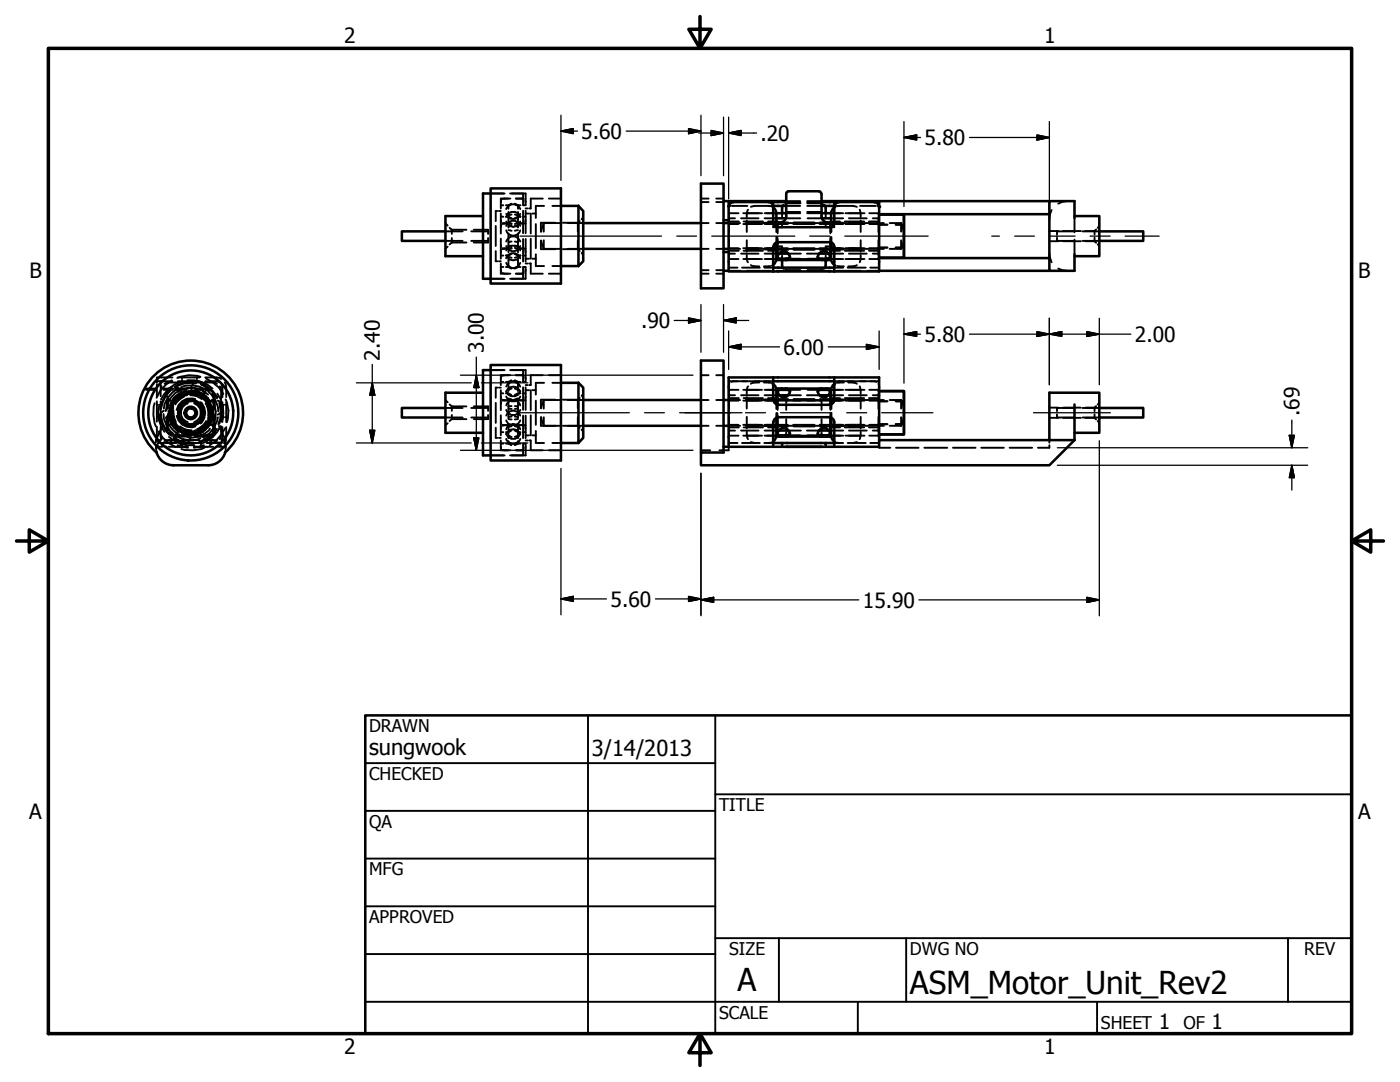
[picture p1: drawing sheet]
<svg xmlns="http://www.w3.org/2000/svg" width="279mm" height="216mm" viewBox="0 0 279 216" stroke-linecap="round" stroke-linejoin="round" font-family="sans-serif">
<defs><g id="words">
<g font-size="6.3">
<text x="147.2" y="197.7">A</text>
<text x="181.6" y="198.2">ASM_Motor_Unit_Rev2</text>
</g>
<g font-size="4.4">
<text x="73.7" y="150.6">sungwook</text>
<text x="118.1" y="150.8">3/14/2013</text>
</g>
<g font-size="4.2">
<text x="68.7" y="8.6">2</text>
<text x="208.4" y="8.6">1</text>
<text x="116" y="27.7">5.60</text>
<text x="151.8" y="28.1">.20</text>
<text x="184.5" y="29">5.80</text>
<text x="5.9" y="55.5">B</text>
<text x="271.1" y="55.5">B</text>
<text x="128" y="65.5">.90</text>
<text x="75.8" y="71.9" transform="rotate(-90 75.8 71.9)">2.40</text>
<text x="96.6" y="70.4" transform="rotate(-90 96.6 70.4)">3.00</text>
<text x="156.3" y="70.7">6.00</text>
<text x="184.5" y="68.2">5.80</text>
<text x="226.5" y="68.2">2.00</text>
<text x="259.3" y="83" transform="rotate(-90 259.3 83)">.69</text>
<text x="121.9" y="121">5.60</text>
<text x="172.2" y="121.2">15.90</text>
<text x="5.8" y="163.4">A</text>
<text x="271" y="163.4">A</text>
<text x="231.3" y="205.4">1</text>
<text x="241.8" y="205.4">1</text>
<text x="68.7" y="210.3">2</text>
<text x="208.4" y="210.3">1</text>
</g>
<g font-size="3.5">
<text x="73.7" y="146">DRAWN</text>
<text x="73.7" y="155.6">CHECKED</text>
<text x="143.5" y="161.8">TITLE</text>
<text x="73.7" y="165.2">QA</text>
<text x="73.7" y="174.7">MFG</text>
<text x="73.7" y="184.2">APPROVED</text>
<text x="145.5" y="190.6">SIZE</text>
<text x="181.6" y="190.6">DWG NO</text>
<text x="260.3" y="190.5">REV</text>
<text x="143.5" y="203.3">SCALE</text>
<text x="219.7" y="205.4">SHEET</text>
<text x="236.2" y="205.4">OF</text>
</g>
</g></defs>
<!-- layer: Hidden (ANSI) -->
<g fill="none" stroke="#000" stroke-width=".38">
<path d="M97.9 38.6h2.8M100.6 39.6l-.3 .1M101.8 38.6h3.1v2.3M101.9 39.6h-2v2M102.9 39.6h1.5M104.2 39.6l.3 .1M104.4 38.6v2.3M108.3 39.6h-2.4v2h-.3M109.5 39.6h2.5M139.9 39.6h1.5M142.9 39.6h1.5M88.9 48.1h3.4"/>
<path d="M88.9 46.2h3.4M88.9 44.6l.4 .4M89.3 49.2l-.4 .4M89.7 45.5l.5 .3M90.2 45.8v.9M90.2 47.5v.9M90.2 48.4l-.5 .4M90.2 48.4h2.9M90.2 45.8h2.9M94 48.1h3.4M94 46.2h3.4M94.6 45.8h2.8v.9"/>
<path d="M97.4 47.5v.9h-2.8M97.9 55.6h2.8M98.9 45.1v4M98.9 50.1v2h.4M99.3 42.1h-.4v2M99.6 52.1h.3M99.6 42.1h.3M99.9 42.6v4M99.9 47.6v4M99.9 52.6v2h2M99.9 48.8l.1 .4M99.9 43.2h.6"/>
<path d="M99.9 51h.6M99.9 41h.6M99.9 53.3h.6M99.9 43.9l.1 .4M99.9 53.8l.1 .4M100 50l-.1 .4M100 45l-.1 .3M100 40l-.1 .4M100.3 49.5l.3 .1M100.3 44.5l.3 .1M100.3 54.5l.3 .1M100.6 44.6l-.3 .1"/>
<path d="M100.6 44.6h1.5M100.6 49.6h1.5M100.6 49.6l-.3 .1M101 43.2h.5l.5 .4M101 41h.5M101 53.3h.5M101 49.1a1.44 1.44 0 0 0 1.4 1.1 1.44 1.44 0 0 0 1.4-1.1M101 48.2a1.45 1.45 0 0 1 1.4-1.1 1.45 1.45 0 0 1 1.4 1.1M101 44.2a1.44 1.44 0 0 0 1.4 1.1 1.44 1.44 0 0 0 1.4-1.1M101 43.3a1.45 1.45 0 0 1 1.4-1.1 1.45 1.45 0 0 1 1.4 1.1M101 42.7a1.47 1.47 0 0 0 1.4 1 1.47 1.47 0 0 0 1.4-1M101 41.7a1.47 1.47 0 0 1 1.4-1 1.47 1.47 0 0 1 1.4 1"/>
<path d="M101 46a1.44 1.44 0 0 0 1.4 1.1 1.44 1.44 0 0 0 1.4-1.1M101 45.1a1.45 1.45 0 0 1 1.4-1.1 1.45 1.45 0 0 1 1.4 1.1M101 50.9a1.47 1.47 0 0 0 1.4 1 1.47 1.47 0 0 0 1.4-1M101 50a1.47 1.47 0 0 1 1.4-1 1.47 1.47 0 0 1 1.4 1M101 52.5a1.44 1.44 0 0 0 1.4 1 1.44 1.44 0 0 0 1.4-1M101 51.6a1.45 1.45 0 0 1 1.4-1.1 1.45 1.45 0 0 1 1.4 1.1M101.5 49l.6 .1M101.5 44.5l.6 .2M101.5 43.3l.5 .3M101.5 45.9l.6 .1M101.5 51.2l.6 .2M101.5 51.8v1.3l.5 .4"/>
<path d="M101.5 41v.7M101.5 42.3v3.1M101.5 46.6v3.8M101.5 53.2v.1M101.5 53.3l.5 .3M102 40.8l-.5 .3M102 50.6l-.5 .3M102 50.7l-.5 .3h-.5M102 40.6l-.5 .4M102.1 48.2l-.6 .1M102.1 42.8l-.6 .2M102.1 45.1l-.6 .1"/>
<path d="M102.1 49.5l-.6 .2M102.7 48.2l.7 .1M102.7 42.8l.7 .2M102.7 40.8l.7 .3M102.7 45.1l.7 .1M102.7 49.5l.7 .2M102.7 50.6l.7 .3M102.7 50.7l.7 .3h.5M102.7 40.6l.7 .4M102.9 54.6h1.5M103 44.6h1.9M103 49.6h1.9"/>
<path d="M103.4 49l-.7 .1M103.4 44.5l-.7 .2M103.4 43.3l-.7 .3M103.4 45.9l-.7 .1M103.4 51.2l-.7 .2M103.4 51.8v1.3l-.7 .4M103.4 41v.7M103.4 42.3v3.1M103.4 46.6v3.8M103.4 53.2v.1M103.4 53.3l-.7 .3M103.4 41h.5"/>
<path d="M103.4 53.3h.5M103.9 43.2h-.5l-.7 .4M104.2 49.6l.3 .1M104.4 53.3v2.3h-2.6M104.4 42v4.5M104.4 47.7v4.5M104.4 43.2h.5M104.4 51h.5M104.4 41h.5M104.4 53.3h.5M104.5 54.5l-.3 .1M104.5 44.5l-.3 .1"/>
<path d="M104.8 50l.1 .4M104.8 40l.1 .4M104.9 43.9l-.1 .4M104.9 42v4.5M104.9 47.7v4.5M104.9 53.3v2.3h-2.8M104.9 51.6h.7M104.9 42.6h.7M104.9 53.8l-.1 .4M104.9 41.6h.4M104.9 52.6h.4M105.6 52.6h.3v2h2.4"/>
<path d="M105.9 42.6v4M105.9 47.6v4M106.2 51.6h.7M106.2 42.6h.7M106.9 44.7v4.8M106.9 50.7v2.4h1.7M107.9 48v1.7h3M108 48l.5 1.7M108.5 44.5l-.5 1.7M108.5 44.5v1.7M108.5 47.9v1.8M108.5 44.5h3.2"/>
<path d="M108.5 49.7h3.2M108.6 41.1h-1.7v2.4M109.5 54.6h2.5M110.2 41.1h1.8M110.2 53.1h1.8M110.9 44.4h-3v1.8M112.3 44.4h3M112.3 49.7h3M113.3 44.5h3.1M113.3 49.7h3.1M115.3 44.4v1.8M115.3 48v1.7"/>
<path d="M115.3 49.7l.4 .4M115.7 44.1l-.4 .3M116.1 50.5l.3 .4M116.4 43.4l-.3 .4M139.9 40.3h1.5M139.9 53.9h1.5M139.9 54.6h1.5M139.9 44.5h1.5M139.9 49.7h1.5M142.9 40.3h1.5M142.9 53.9h1.5M142.9 54.6h1.5"/>
<path d="M142.9 44.5h1.5M142.9 49.7h1.5M145.4 54h2.4M145.4 41.1h.3M145.4 53.4h1.8M145.4 44.5h2.3M145.4 49.7h2.3M145.5 44.5v.2M145.5 49.5v.2M145.5 43.2v.4M145.5 43.7v.2M145.5 44.1v.2"/>
<path d="M145.5 47.9v1.6M145.5 49.8v.4M145.5 50.4v.1M145.5 51.3v.4h1.9M145.5 50h1.9M145.5 44.2h1.9M145.5 49.5h1.9M146 41.1h3.2M146.7 43.6h-1.2M146.7 50.6h-1.2v.4M147.4 44.7h-1.9v1.6M147.4 42.5h-1.9v.4"/>
<path d="M147.9 43.6h3.5M147.9 50.6h3.5M148.1 53.4h3.5M148.3 49.5h3.8M148.3 44.7h3.8M148.3 42.5h3.8M148.3 51.7h3.8M148.4 50h3.9M148.4 44.2h3.9M148.8 44.5h4.7M148.8 49.7h4.7M149 50.9v.7l.3 .7"/>
<path d="M149 44v2.3M149 47.9v2.3M149 54h4.8M149 49.8h2.4M149 44.4h2.4M149.3 41.8l-.3 .8v.7M149.9 52.9l.7 .2h.9M150.6 41.1h3.1M150.6 41.1l-.7 .2M152.5 53.4h1.8M152.6 43.6h2.3M152.6 50.6h2.3"/>
<path d="M152.6 49.5h2.3M152.6 44.7h2.3M152.6 42.5h2.3M152.6 51.7h2.3M152.6 49.8h2.3M152.6 44.4h2.3M153.3 44.2h1.9v2.3M153.4 41.1h.3M153.7 53.1h-1.2M154 41.1h.3M154.1 41.2l.2 .2M154.3 44.4v.3"/>
<path d="M154.3 45v.3h.6M154.3 52.8l-.2 .2M154.6 44.5h4.6M154.6 49.7h4.6M154.9 49.1h-.6v.2M154.9 45.3v1M154.9 47.3v1.1M155 54h4.8M155.1 45.3v1M155.1 47.3v1M155.1 51.2h.1M155.1 51.3v.1"/>
<path d="M155.1 50.6h.2M155.1 51.6h.3M155.1 49.5h2.1M155.1 44.7h2.1M155.1 51.7h2.1M155.2 47.7v2.3h-1.9M155.2 49.8h2.1M155.2 44.4h2.1M155.3 50.8l-.1 .4M155.3 50.6h.1M155.5 49.1h.6v.9M155.8 51.6h.3"/>
<path d="M156.1 42.5v.9M156.1 44.4v.9h-.6M156.1 51v.9M156.1 50.2l-.5 .2M156.2 53.4l.2 .3M156.4 40.8l-.2 .3M156.7 50.2l.5 .2M156.7 53.8l.4 .2h2.7M156.7 51.6h3M156.8 43.6h2.9M156.8 53.9h2.9M156.8 40.6h2.9"/>
<path d="M156.9 40.1h2.8M156.9 40.3h2.8M156.9 41.1h2.8M156.9 42.3h2.8M156.9 42.5h2.8M157.4 50.6h2.4M157.5 50.7l.2 .5M157.7 51.3v.1M158.3 49.5h4.3M158.3 44.7h4.3M158.3 51.7h4.3M158.4 49.8h4.2"/>
<path d="M158.4 44.4h4.2M159.8 40.5h-2.7l-.4 .1M160.3 44.5h4.6M160.3 49.7h4.6M161 54h4.8M161 50.6h2.4M161.1 40.1h2.9M161.1 40.3h2.9M161.1 41.1h2.9M161.1 40.5h2.7l.3 .1M161.1 42.3h2.9M161.1 42.5h2.9"/>
<path d="M161.2 53.9h2.8M161.2 40.6h2.8M161.2 43.6h2.8M161.2 51.6h2.9M163.2 51.3v.1M163.3 50.8l-.1 .4M163.6 49.5h2.1M163.6 44.7h2.1M163.6 51.7h2.1M163.6 49.8h2.1M163.6 44.4h2.1M164.1 50.2l-.4 .2"/>
<path d="M164.1 53.8l-.3 .2h-2.7M164.4 40.8l.3 .3M164.7 53.4l-.3 .3M164.7 50.2l.5 .2M164.7 51.6h.3M164.8 44.4v.9h.6M164.8 42.5v.9M164.8 51v.9M165.4 49.1h-.6v.9M165.4 51.6h.3M165.4 50.6h.1M165.5 50.7l.2 .5"/>
<path d="M165.6 50.6h.1M165.7 51.3v.1M165.7 47.3v2.7h1.9M165.9 43.6h2.4M165.9 50.6h2.4M165.9 49.8h2.4M165.9 44.4h2.4M165.9 49.1h.6v.2M165.9 45.3v1M165.9 47.3v1.1M165.9 49.5h2.4M165.9 44.7h2.4"/>
<path d="M165.9 42.5h2.4M165.9 51.7h2.4M166.1 44.5h4.6M166.1 49.7h4.6M166.5 44.4v.3M166.5 45v.3h-.6M166.5 53.4h1.8M166.5 52.8l.3 .2M166.6 41.1h.3M166.8 41.2l-.3 .2M167 54h4.8M167.1 41.1h3.1l.8 .2"/>
<path d="M167.1 53.1h1.3M167.4 41.1h-.3M167.6 44.2h-1.9v2.3M168.6 50h3.9M168.6 44.2h3.9M168.7 49.5h3.8M168.7 44.7h3.8M168.7 42.5h3.8M168.7 51.7h3.8M169.2 53.4h3.6M169.4 43.6h3.6M169.4 50.6h3.6"/>
<path d="M169.4 49.8h2.4M169.4 44.4h2.4M171 52.9l-.8 .2h-.9M171.6 41.8l.2 1.5M171.6 41.1h3.2M171.8 50.9l-.2 1.4M171.8 44v2.3M171.8 47.9v2.3M171.8 44.5h4.6M171.8 49.7h4.6M173 54h2.5M173.4 50h1.9"/>
<path d="M173.4 44.2h1.9M173.5 44.7h1.8v1.6M173.5 42.5h1.8v.4M173.7 53.4h1.8M174.2 43.6h1.1M174.2 50.6h1.1v.4M175.1 41.1h.3M175.3 49.5v.2M175.3 44.5v.2M175.3 47.9v1.6h-1.8M175.3 43.2v.4M175.3 43.7v.2"/>
<path d="M175.3 44.1v.2M175.3 49.8v.4M175.3 50.4v.1M175.3 51.3v.4h-1.8M175.5 44.8h1.6M175.5 49.4h1.6M177.5 44.5h2.3M177.5 49.7h2.3M178.8 44.8h1.6M178.8 49.4h1.6M179.8 44.5l.5 1.7M179.8 44.5v1.7"/>
<path d="M179.8 47.9v1.8M180.3 48l-.5 1.7M209.4 50.5l.5 1.8M209.4 46.1h1.8M209.4 48.1h1.8M209.9 41.9l-.4 .8-.1 1M210.9 47.4v.7h3.4M211.2 53.6l.8 .3 .9 .1M212.2 46.1h3.5M212.2 48.1h3.5M212.9 40.1l-.9 .2-.8 .3M214.3 46.2h-3.4v.6"/>
<path d="M214.4 43.5v2.9M214.4 47.8v2.9M216 48.1h3.4M216 46.2h3.4M216.6 46.1h1.8M216.6 48.1h1.8M218.4 46.1v.7M218.4 47.4v.7M218.4 48.1l.4 .4M218.8 45.8l-.4 .3M219.1 48.8l.3 .3M219.4 45.1l-.3 .4"/>
<path d="M29.1 77.7l.2 .1M29.3 77.5l-.2 .1M29.5 77.8h1.6M29.5 77.5h1.6M31.3 75.8v.3h.3M31.3 76.7v2.4M31.6 76.1h-.3v.3M31.6 75.3h-.3v.3M31.8 76.1h2.6M31.9 75.3h2.5M32.1 76.1v.3M32.1 76.7v2.4"/>
<path d="M32.3 77.1l-.2 .8M32.6 77.5h1.9M32.6 77.8h1.9M33.3 79.9v1.9M33.4 79.9h.4M33.5 79.9v1.6M33.7 77.5l-.9 1-.7 1.2M33.7 77.5l.1 .1M33.9 77.9l-.9 1-.7 1.3-.3 1.5M33.9 77.7l.1 .1M34.1 77.9l-1 1.1-.7 1.3-.3 1.3M34.2 79.9h.3"/>
<path d="M34.3 75.9l-1.2 .9-1.2 1.2-.7 1.4M34.3 77.2a1.49 1.49 0 0 0-1.1 1.4 1.49 1.49 0 0 0 1.1 1.5M34.5 79.8v1.7M34.6 79.8l-.1 .1M34.8 79.4l-.3 .4M34.9 79.3l-.2 .3M34.9 77.8h.5M34.9 77.5h2.8M35.1 77.8a5 5 0 0 0-2.4 3.7M35.2 77.3a1.4 1.4 0 0 1 1.1 1.3 1.4 1.4 0 0 1-1.1 1.4M35.3 78.9l-.2 .2M35.4 76.3h-1.8l-.8 .3"/>
<path d="M35.4 77.5v.1M35.4 77.7v.1M35.5 76.1h4.4M35.5 75.3h4.4M35.5 79.5l.1 .1M35.6 77.8h1.7M35.7 78.5v.4h1.6h-1.9l-.3 .2M35.7 77.8v.4M35.7 79.7l.1 .1M35.8 78a4.9 4.9 0 0 0-2.7 4M35.8 79.8l-.8 .9M36.1 76.2l-1.2 .5-1.2 .8"/>
<path d="M36.1 77.3a5.1 5.1 0 0 1 4.5 .2M36.3 76.3h3.6M36.3 75.3v.3M36.3 75.8v.3M36.4 78.4a4.2 4.2 0 0 0-2.6 3.3M36.8 79.1l-1 .7M36.9 77.5a4.8 4.8 0 0 1 4.6 1.2M37.1 78a4.2 4.2 0 0 0-3.2 2.9M37.4 75.9h1.4l1.3 .3M37.5 78.1a4.1 4.1 0 0 1 3.8 1.5M37.6 79.9a2.43 2.43 0 0 0-1.9 3.2M37.8 78a4.4 4.4 0 0 0-3.4 2.3"/>
<path d="M38 78.9l1.2 .1M38.2 77.9a4.3 4.3 0 0 1 3.7 2.2M38.7 79.9a2.52 2.52 0 0 1 1.8 3.3M38.9 78.7a3.8 3.8 0 0 0-4 1.8M38.9 77.5h2.2M38.9 79.8a2.53 2.53 0 0 0-3.5 2M38.9 78.2a3.9 3.9 0 0 1 3.2 2.6M38.9 78.9h1.9l.3 .2M38.9 77.8h1.8M39 79.6a2.84 2.84 0 0 0-3.8 2.2M39 76.3a5.3 5.3 0 0 0-4.2 .9M39.1 76.5a5.3 5.3 0 0 0-4.1 .8"/>
<path d="M39.2 79l1.1 .6M39.2 76.2a1.45 1.45 0 0 0-1.1 1.4 1.45 1.45 0 0 0 1.1 1.4M39.2 78.9v.1M39.3 75.3v.3M39.3 75.8v.3M39.3 78.7l-.1 .1M39.7 78.8a3.9 3.9 0 0 0-4.5 1M40 79.1a3.8 3.8 0 0 1 1.8 4.1M40 75.2a6.3 6.3 0 0 0-4.6 .2M40 76.4v.1M40.1 76.6l1.2 .5 1.2 .9 .9 1.3M40.1 76.2l.4 .2 .5 .5 .1 .7"/>
<path d="M40.1 76.8a5.5 5.5 0 0 1 3.2 2.7M40.1 76.2l1.2 .5 1.1 .8M40.1 76.2v.1M40.5 77.8v.4M40.5 78.5v.4M40.7 79.5a3.8 3.8 0 0 1 1 4.4M40.8 76.3h1.7l.8 .3M40.8 78.9l.3 .2M41 75.3h2.2l.7 .1 .2 .2M41 76.1h2.2l.6 .1M41 77.8h.1M41.1 75.5l1.3 .8 1.3 1 .9 1.3"/>
<path d="M41.1 77.5l.9 .3M41.1 77.6l-.1 .7-.5 .5-.4 .2M41.1 77.8l.7 .2M41.1 77.5v.1M41.1 77.7v.1M41.3 79.4l.3 .3v1.8v-1.6h.4M41.3 79.3l.2 .3M41.5 78.1a5.3 5.3 0 0 1 2.1 4M42.3 79.8a4.8 4.8 0 0 1 .2 4.7M42.3 79.9h.4v1.6M42.4 78.5l.2 .7M42.5 79.9a1.49 1.49 0 0 0-1 1.4 1.49 1.49 0 0 0 1 1.4"/>
<path d="M42.6 78.4l.3 .8M42.6 79.2v2.5M42.6 79.2h.1M42.7 79.2h.2M42.9 79.2v2.5M43.4 78.5l.7 1.2 .3 1.3M43.4 79.9a1.44 1.44 0 0 1 1.1 1.4 1.44 1.44 0 0 1-1.1 1.4M43.9 77.1l.2 .8v1.8M44.3 76.7l.1 2.5M44.8 76.3l.2 .2 .1 .8v1.9M45 79.7a6.1 6.1 0 0 1 .3 4.6M88.9 79.9l.4 .4"/>
<path d="M97.9 73.9h2.8M99.3 77.3h-.4v2.1M99.6 77.3h.3M99.9 77.9v4M99.9 78.5h.6M99.9 76.2h.6M99.9 79.1l.1 .4M100 75.2l-.1 .4M100.3 79.8l.3 .1M100.6 79.9h-.3M100.6 74.9l-.3 .1M100.6 79.9h1.5"/>
<path d="M101 78.5h.5l.5 .3M101 76.2h.5M101 77.2a1.44 1.44 0 0 1 1.4-1.1 1.44 1.44 0 0 1 1.4 1.1M101 78a1.45 1.45 0 0 0 1.4 1.1 1.45 1.45 0 0 0 1.4-1.1M101 78.2a1.47 1.47 0 0 1 1.4-1 1.47 1.47 0 0 1 1.4 1M101 79.1a1.47 1.47 0 0 0 1.4 1 1.47 1.47 0 0 0 1.4-1M101.5 78.7l.5 .3M101.5 79.5l.6 .2M101.5 76.2v.1M101.5 76.4v1.6M101.5 79.6v3.8M101.8 73.9h3.1v2.2"/>
<path d="M101.9 74.9h-2v1.9M102 76.2l-.5 .3M102 75.9l-.5 .3M102.1 77.5l-.6 .3M102.7 76.2l.7 .3M102.7 77.5l.7 .3M102.7 75.9l.7 .3M102.9 74.9h1.5M103 79.9h1.9M103.4 78.7l-.7 .3M103.4 79.5l-.7 .2M103.4 76.2v.1"/>
<path d="M103.4 76.4v1.6M103.4 79.6v3.8M103.4 76.2h.5M103.9 78.5h-.5l-.7 .3M104.2 74.9l.3 .1M104.4 73.9v2.2M104.4 77.3v4.5M104.4 78.5h.5M104.4 76.2h.5M104.5 79.8l-.3 .1M104.8 75.2l.1 .4M104.9 79.1l-.1 .4"/>
<path d="M104.9 77.9h.7M104.9 77.3v4.5M104.9 76.8h.4M105.9 77.9v4M106.2 77.9h.7M106.9 79.9v4.9M108.3 74.9h-2.4v1.9h-.3M108.5 79.8l-.5 1.7M108.5 79.8v1.7M108.5 79.8h3.2M108.6 76.4h-1.7v2.3M109.5 74.9h2.5"/>
<path d="M110.2 76.4h1.8M110.9 79.8h-3v1.7M112.3 79.8h3M113.3 79.8h3.1M115.3 79.8v1.7M115.7 79.4l-.4 .4M116.4 78.6l-.3 .4M139.9 74.9h1.5M139.9 79.8h1.5M142.9 74.9h1.5M142.9 79.8h1.5M145.4 76.1h8.9"/>
<path d="M145.4 79.8h2.3M145.5 79.8v.1M145.5 78.5v.4h1.2M145.5 78.9v.2M145.5 79.3v.3M145.5 79.4h1.9M145.5 76.5l-.1 .5M146.4 76.1l-.5 .1M147.4 79.9h-1.9v1.6M147.4 77.8h-1.9v.4M147.9 78.9h3.5M148.3 77.8h3.8"/>
<path d="M148.3 79.9h3.8M148.4 79.4h3.9M148.8 79.8h4.7M149 79.2v2.3M149 79.7h2.4M149.3 77.1l-.3 .8v.6M151.5 76.3h-.9l-.7 .3M152.5 76.3l1.2 .1M152.6 78.9h2.3M152.6 77.8h2.3M152.6 79.9h2.3M152.6 79.7h2.3"/>
<path d="M153.3 79.4h1.9v2.4M153.4 76.1l.5 .1M154.1 76.5l.2 .1M154.2 76.5l.1 .5M154.6 79.8h4.6M155.1 78.9h.2M155.1 78v.1M155.1 78.2h.1M155.1 77.8h.3M155.1 79.9h10.6M155.2 78.2l.1 .4M155.2 79.6h2.1"/>
<path d="M155.4 78.9h.1M155.6 79l.5 .2M155.8 77.8h.3M156.7 77.8h3M156.9 77.5v.1M156.9 77.7v.1M156.9 79.9v1.9M157.2 79l-.5 .2M157.3 78.9h2.5M157.7 78l-.2 .6M157.7 78.2h.1M158.4 79.6h4.2"/>
<path d="M160.3 79.8h4.6M161 78.9h2.5M161.2 77.8h2.9M163.2 78.2l.1 .4M163.2 78v.1M163.6 79.6h2.1M163.7 79l.4 .2M164 77.5v.1M164 77.7v.1M164 79.9v1.9M164.7 77.8h.3M165.2 79l-.5 .2"/>
<path d="M165.4 78.9h.1M165.4 77.8h.3M165.6 78.9h.1M165.7 78l-.2 .6M165.7 78.2h.1M165.9 78.9h2.4M165.9 79.7h2.4M165.9 77.8h2.4M165.9 79.9h2.4M166.1 79.8h4.6M166.5 76.1h9M166.6 76.5l-.1 .5"/>
<path d="M166.8 76.5l-.3 .1M167.4 76.1l-.4 .1M167.6 79.4h-1.9v2.4M168.4 76.3l-1.3 .1M168.6 79.4h3.9M168.7 77.8h3.8M168.7 79.9h3.8M169.3 76.3h.9l.8 .3M169.4 78.9h3.6M169.4 79.7h2.4M171.6 77.1l.2 1.4M171.8 79.2v2.3"/>
<path d="M171.8 79.8h4.6M173.4 79.4h1.9M173.5 79.9h1.8v1.6M173.5 77.8h1.8v.4M174.5 76.1l.4 .1M175.3 76.5l.2 .5M175.3 79.8v.1M175.3 78.5v.4h-1.1M175.3 78.9v.2M175.3 79.3v.3M177.5 79.8h2.3M179.8 79.8l.5 1.7"/>
<path d="M179.8 79.8v1.7M30.9 80.5a7.2 7.2 0 0 0 .2 4.6M31.1 87.8v.5M31.1 88.7v.5M31.1 89.3l.1 .4M31.1 89.2h1.3M31.2 90l.1 .3M31.3 85.2v2l.1 .7 .2 .2M31.3 80.1v4M31.3 83.2h.3M31.3 80.8h.3M31.5 88.9l.1 .3"/>
<path d="M31.6 86.1l.9 1.3 1.3 1.1 1.3 .7M31.7 83.7h.1M31.7 81a6 6 0 0 0 1.1 5.2M31.8 88.4h-.3v.2M31.8 83.2h.3M31.8 80.8h.3M32 82.8a5.9 5.9 0 0 0 1.8 3.9M32.1 86.9l.2 .7M32.1 80.1v4M32.1 85.2l.1 2.6M32.1 83.6l-.2 .1M32.1 82.7a5 5 0 0 0 1.7 3.8"/>
<path d="M32.2 88.4h.6M32.3 88.8l.2 .2 .8 .2M32.4 85l-1.3 2.8h.9M32.6 82.6a5.3 5.3 0 0 0 2.1 4M32.7 82a1.52 1.52 0 0 0-1 1.4 1.52 1.52 0 0 0 1 1.4M32.7 88.3l.6 .1M32.8 88.2l.8 .2M32.8 87.8h2.6M33 88.4h2.2M33.1 83.2a5 5 0 0 0 3.2 3.8M33.3 83.6v2.4M33.5 84.8h.3"/>
<path d="M33.5 85.2l.1 .7M33.5 83.2v1.8M33.7 86.5l.7 .5M33.7 82a4.2 4.2 0 0 0 1.7 3.9M33.7 82a1.43 1.43 0 0 1 1 1.4 1.43 1.43 0 0 1-1 1.4M33.7 89.2h3.8M33.7 87.2a6.2 6.2 0 0 0 5.1 1.6M33.7 87.8l.8 .6M33.8 82.7a3.8 3.8 0 0 0 2.3 3.5M33.8 86.2l.6 .5M33.9 81.2a4.4 4.4 0 0 0 1 4.1M34.2 84.8h.3v-1.6v1.7"/>
<path d="M34.4 81.5a3.8 3.8 0 0 0 1.8 4.1M34.4 83.1l-.1 .1M34.5 80.7l-1.4 2.8M34.5 80.8a3.8 3.8 0 0 0 1 4.4M34.5 84.8l.1 .2M34.5 85l.3 .3M34.5 83.1h.2M34.6 87.2l1.2 .7 1.3 .4h1.6M34.6 81.9l.1 1.2M34.7 87.4a5.5 5.5 0 0 0 4.1 1.1M34.7 83.1l.4 1.1M34.7 86.8l.4 .1"/>
<path d="M34.7 87.1h.4M34.7 85.1l.2 .3M35.1 85.6l.2 .2M35.1 85.7l.4 .2M35.2 83a2.82 2.82 0 0 0 3.8 2.1M35.2 86.9h2.5M35.2 87.1h2.5M35.4 86.9h.1M35.4 87.1h.1M35.4 88.8l2.1 .5M35.4 82.9a2.65 2.65 0 0 0 3.5 2.1M35.5 85.9h.1"/>
<path d="M35.6 85.9h1.7M35.6 87.2a4.7 4.7 0 0 0 4.4 .2M35.7 86.6v.3h1.6M35.7 85.9v.3M35.8 81.3a2.51 2.51 0 0 0 1.5 3.5M35.8 86a4 4 0 0 0 4.1 .2M35.9 85.1l1.1 .6M35.9 83.2a2.3 2.3 0 0 0 3.3 1.2M36.1 85.7a1.45 1.45 0 0 0-1.1 1.4 1.45 1.45 0 0 0 1.1 1.4M36.1 88.5v.1M36.2 84a2.41 2.41 0 0 0 3.7 .1M36.2 88.2l-.1 .1"/>
<path d="M36.3 83.8a2.32 2.32 0 0 0 3.4 .2M36.3 88.4h3.9M36.3 87.8h3.5M36.3 88.4v.2M36.3 88.9v.3M36.4 80.5a2.46 2.46 0 0 1 3.8 .3M37 85.7a1.44 1.44 0 0 1 1 1.4 1.44 1.44 0 0 1-1 1.4M37 85.9l-.1 .1M37 85.7l1.2 .2M37 85.7v.2M37.5 80.5a1.92 1.92 0 0 0-1.4 1.9 1.92 1.92 0 0 0 1.4 1.8M37.8 80.1a2.33 2.33 0 0 0-1.9 2.8"/>
<path d="M38.4 80.1a2.29 2.29 0 0 0-2.6 2.2M38.7 80.5a2.03 2.03 0 0 1 1.4 1.9 2.03 2.03 0 0 1-1.4 1.9M38.7 80.2a2.25 2.25 0 0 1 1.5 3M38.7 89.2h3.8M38.9 86.9h2.2M38.9 87.1h2.2M38.9 81.8l-.5-.4h-.6l-.5 .4-.2 .6 .2 .5 .5 .4h.6l.5-.4M39.3 80.5a2.26 2.26 0 0 1 .6 3.3M39.9 80.3a2.64 2.64 0 0 1 0 4.1M40 80.3a2.85 2.85 0 0 1 0 4.2M40.1 88.4v.2M40.1 88.9v.3"/>
<path d="M40.4 85l-1 .6M40.4 85l.1 .1M40.5 86.6v.3h-1.6M40.6 85.2h.1M40.6 85.9h-1.7h1.6v.3M40.6 81.9a2.57 2.57 0 0 1-2.2 3.1M40.6 86a4.5 4.5 0 0 1-4.3 .5M40.7 88.8l-2 .5M40.7 87.8h2.6M40.7 85.9h-.1M40.8 89.3a7 7 0 0 1-4.6 .3M41 85a3.9 3.9 0 0 1-4.5 .9"/>
<path d="M41 84.7a1.47 1.47 0 0 0-1 1.4 1.47 1.47 0 0 0 1 1.4M41 80.5l.5 1.2M41.1 85.4a3.9 3.9 0 0 1-4 1.2M41.1 85.7l-.4 .2M41.1 84l-.7 1M41.1 85.6l-.3 .2M41.1 86.9h.1M41.1 87.1h.1M41.2 88.4h2.2M41.3 84.3a3.8 3.8 0 0 1-4 1.7M41.5 81.7v1.2M41.5 85.1l-.2 .3"/>
<path d="M41.6 84.8h.4M41.6 83.2v1.8l-.3 .3M41.7 81.6l-.2 .1M41.7 80.7l1.4 2.8M41.8 86.7l-.7 .2M41.9 85.5a4.5 4.5 0 0 1-4.4 1.7M41.9 84.7a1.47 1.47 0 0 1 1 1.4 1.47 1.47 0 0 1-1 1.4M41.9 80.5a4 4 0 0 1-.1 4.1M41.9 81.5l-.1 .1M42 86.9l-.9 .2M42.2 86.9l.1 .2M42.4 81.1a4.2 4.2 0 0 1-.9 4.2"/>
<path d="M42.4 81.9a3.9 3.9 0 0 1-1.6 3.8M42.4 87.1v.1M42.5 87.8l-.8 .6M42.6 85.4l-.2 .8M42.6 82.9v2.5M42.6 85.4h.1M42.7 83.2v1.6h-.4M42.7 85.4h.2M42.9 85.4l-.3 .8M42.9 82.9v2.5M43.1 85.6a5.5 5.5 0 0 1-3.3 2.5M43.3 88.2l-.8 .2"/>
<path d="M43.3 85.6a5.7 5.7 0 0 1-3.4 2.6M43.5 83.2a5.3 5.3 0 0 1-2.5 3.7M43.7 88.4h.6M43.7 85l1.3 2.8M43.8 80.5a5.6 5.6 0 0 1-.2 4.1M43.8 89.2h1.2M43.8 88.3l-.6 .1M43.8 80.3a5 5 0 0 1 0 4.3M44 85a6.8 6.8 0 0 1-3.9 3.6M44.1 88.8l-.2 .2-.7 .2M44.1 85.1v1.8l-.2 .7M44.1 81.1h.1"/>
<path d="M44.1 80.6v3.5M44.2 87.8h.8M44.3 81h.1M44.4 83.2h.2M44.4 80.8h.2M44.4 85.2l-.1 2.6M44.4 80.3v3.9M44.4 81l.2 1.4-.2 1.3M44.6 88.4h.4v.2M44.9 83.2h.2M44.9 80.8h.2M45 88.9l-.1 .3"/>
<path d="M45 85.4l-.8 1.3-1.1 1.2-1.3 .9M45 90l-.1 .3M45 87.8v.5M45 88.7v.5M45 89.3v.4M45.1 85.2v2l-.1 .7-.2 .2M45.1 80.3v3.9M88.9 83.3h3.4M88.9 81.4h3.4M89.3 84.5l-.4 .3M89.7 80.7l.5 .4M90.2 81.1v.9"/>
<path d="M90.2 82.8v.8M90.2 83.6l-.5 .4M90.2 83.6h2.9M90.2 81.1h2.9M94 83.3h3.4M94 81.4h3.4M94.6 81.1h2.8v.9M97.4 82.8v.8h-2.8M97.9 90.9h2.8M98.9 80.4v4M98.9 85.3v2.1h.4M99.6 87.4h.3"/>
<path d="M99.9 87.9v2h2M99.9 84.1l.1 .4M99.9 82.9v4M99.9 86.2h.6M99.9 88.5h.6M99.9 89.1l.1 .4M100 85.2l-.1 .4M100 80.3l-.1 .3M100.3 84.8h.3M100.3 89.8l.3 .1M100.6 84.8h1.5M100.6 84.8l-.3 .2"/>
<path d="M101 88.5h.5M101 82.9a1.47 1.47 0 0 1 1.4-1 1.47 1.47 0 0 1 1.4 1M101 83.9a1.47 1.47 0 0 0 1.4 1 1.47 1.47 0 0 0 1.4-1M101 86.7a1.47 1.47 0 0 1 1.4-1 1.47 1.47 0 0 1 1.4 1M101 87.6a1.45 1.45 0 0 0 1.4 1 1.45 1.45 0 0 0 1.4-1M101 85.7a1.44 1.44 0 0 1 1.4-1.1 1.44 1.44 0 0 1 1.4 1.1M101 86.6a1.45 1.45 0 0 0 1.4 1 1.45 1.45 0 0 0 1.4-1M101 80.9a1.44 1.44 0 0 1 1.4-1.1 1.44 1.44 0 0 1 1.4 1.1M101 81.8a1.45 1.45 0 0 0 1.4 1.1 1.45 1.45 0 0 0 1.4-1.1M101.5 83.6l.6 .1M101.5 88.2l.5 .3M101.5 86.9l.6 .3"/>
<path d="M101.5 81.5l.6 .1M101.5 84.6v2.8M101.5 88v.5M101.5 88.5l.5 .3M102 85.7l-.5 .3M102 85.9l-.5 .3h-.5M102.1 83.1l-.6 .1M102.1 85l-.6 .2M102.1 81l-.6 .1M102.7 83.1l.7 .1M102.7 85.7l.7 .3M102.7 85l.7 .2"/>
<path d="M102.7 81l.7 .1M102.7 85.9l.7 .3h.5M102.9 89.9h1.5M103 84.8h1.9M103.4 83.6l-.7 .1M103.4 88.2l-.7 .3M103.4 86.9l-.7 .3M103.4 81.5l-.7 .1M103.4 84.6v2.8M103.4 88v.5M103.4 88.5l-.7 .3M103.4 88.5h.5"/>
<path d="M104.2 84.8l.3 .2M104.4 88.6v2.3h-2.6M104.4 82.9v4.5M104.4 86.2h.5M104.4 88.5h.5M104.5 89.8l-.3 .1M104.8 85.2l.1 .4M104.9 86.9h.7M104.9 88.6v2.3h-2.8M104.9 89.1l-.1 .4M104.9 82.9v4.5M104.9 87.9h.4"/>
<path d="M105.6 87.9h.3v2h2.4M105.9 82.9v4M106.2 86.9h.7M106.9 86v2.4h1.7M107.9 83.2v1.8h3.8M108 83.2l.5 1.8v-1.8M109.5 89.9h2.5M110.2 88.4h1.8M112.3 85h4.1M115.3 83.2v1.8l.4 .3M116.1 85.7l.3 .4M139.9 89.9h1.8"/>
<path d="M139.9 85h1.5M142.9 85h1.5M145.4 89.2v.2M145.4 89.6v.3h-1.8M145.4 88.4h1.8M145.4 85h2.3M145.5 83.2v1.6h1.9M145.5 84.8v.2M145.5 85.1v.3M145.5 85.6v.2M145.5 85.9v.3M145.5 86.6v.3h1.9"/>
<path d="M145.5 85.9h1.2M145.5 85.3h1.9M147.9 85.9h3.5M148.1 88.4h3.5M148.3 86.9h3.8M148.3 84.8h3.8M148.4 85.3h3.9M148.8 85h4.7M149 86.2v.7l.3 .7M149 83.2v2.3M149 85h2.4M149.9 88.2l.7 .2"/>
<path d="M152.5 88.4h1.8M152.6 85.9h2.3M152.6 86.9h2.3M152.6 84.8h2.3M152.6 85h2.3M153.7 88.3l-.3 .1M154.3 88.1l-.2 .2M154.6 85h4.6M154.9 80.7v.9M154.9 82.4v.9M155.1 85.9h.2M155.1 80.8v.8"/>
<path d="M155.1 82.4v.8M155.1 86.4v.1M155.1 86.6h.1M155.1 86.9h.3M155.1 86.9h2.1M155.1 84.8h2.1M155.2 82.9v2.4h-1.9M155.2 85.1h2.1M155.3 86l-.1 .6M155.3 85.9h.1M155.8 86.9h.3M156.1 85.4l-.5 .3"/>
<path d="M156.6 87.1h.1M156.7 85.4l.5 .3M156.7 86.9h3M156.7 86.8l-.1 .1M156.9 83.6v2.2M156.9 86.2v.5M156.9 86.8l-.1 .3M156.9 86.6l-.1 .1M157.4 85.9h2.4M157.5 86l.2 .4M157.7 86.6h.1M158.3 86.9h4.3"/>
<path d="M158.3 84.8h4.3M158.4 85.1h4.2M160.3 85h4.6M161 85.9h2.4M161.2 86.9h2.9M163.2 86.4v.1M163.3 86l-.1 .6M163.6 86.9h2.1M163.6 84.8h2.1M163.6 85.1h2.1M164 83.6v2.2M164 86.2v.5"/>
<path d="M164 86.8v.3M164 86.6v.1M164.1 85.4l-.4 .3M164.1 86.8l.2 .1M164.1 87.1h.2M164.7 85.4l.5 .3M164.7 86.9h.3M165.4 86.9h.3M165.4 85.9h.1M165.5 86l.2 .4M165.6 85.9h.1M165.7 86.6h.1"/>
<path d="M165.7 82.4v2.9h1.9M165.9 85.9h2.4M165.9 85h2.4M165.9 86.9h2.4M165.9 84.8h2.4M165.9 80.7v.9M165.9 82.4v.9M166.1 85h4.6M166.5 88.4h1.8M166.5 88.1l.3 .2M167.1 88.3l.3 .1M168.6 85.3h3.9"/>
<path d="M168.7 86.9h3.8M168.7 84.8h3.8M169.2 88.4h3.6M169.4 85.9h3.6M169.4 85h2.4M171 88.2l-.8 .2M171.8 86.2l-.2 1.4M171.8 83.2v2.3M171.8 85h4.6M173.4 85.3h1.9M173.7 88.4h1.8M175.3 85.9h-1.1"/>
<path d="M175.3 83.2v1.6h-1.8M175.3 84.8v.2M175.3 85.1v.3M175.3 85.6v.2M175.3 85.9v.3M175.3 86.6v.3h-1.8M175.5 89.2h.1M175.5 89.3h2.2M175.5 80.1h1.6M175.5 84.6h1.6M177.5 85h2.3M178.8 80.1h1.6"/>
<path d="M178.8 84.6h1.6M178.8 89.3h4.5M179.8 83.2v1.8M180.3 83.2l-.5 1.8M184.5 89.3h4.5M190.2 89.3h4.5M195.8 89.3h4.5M201.5 89.3h4.5M209.4 87.8v.5M209.4 88.8v.5h-2.3M209.4 81.3h1.8M209.4 83.4h1.8"/>
<path d="M210.9 82.7v.6h3.4M212.2 81.3h3.5M212.2 83.4h3.5M214.3 81.4h-3.4v.6M216 83.3h3.4M216 81.4h3.4M216.6 81.3h1.8M216.6 83.4h1.8M218.4 81.3v.7M218.4 82.7v.7M218.4 83.4l.4 .3M218.8 81l-.4 .3"/>
<path d="M219.1 84l.3 .4M219.4 80.4l-.3 .3"/>
</g>
<!-- layer: Visible (ANSI) -->
<g fill="none" stroke="#000" stroke-width=".51">
<path d="M97.9 37.6h14.1v19h-14.1zM97.9 38.6h-1.5v17h1.5M139.9 36.6h4.5v20.9h-4.5zM156.9 38.7v4.4M157.4 38.2l-.4 .2-.1 .2M157.4 38.2h6M163.4 38.2h.3l.2 .4M164 38.7v4.4M88.9 46.2h-8.7v1.9h8.7M96.4 43.1h-7.5v8h7.5M112 41.1h3.4M112 53.1h3.4"/>
<path d="M115.4 41.1l1 1v10l-1 1M115.4 41.1v12M116.4 44.5h23.5M116.4 49.7h23.5M144.4 40.1h12.5M144.4 54h1M144.4 43.9h1M144.4 50.3h1M144.4 44.5h1M144.4 49.7h1M146.4 40.3h-1v13.9h8.9M146.4 40.3h10.5"/>
<path d="M146.4 40.3a.92 .92 0 0 0-.9 .9M153.4 40.3a.92 .92 0 0 1 .9 .9M154.3 40.3v.8M154.3 41.1h2.6M154.3 53.4h12.2M154.3 41.1v3.3M154.3 49.3v4.9M154.3 41.4a1.56 1.56 0 0 1 .6 1.2M154.4 44.4a.92 .92 0 0 0 .9 .9M154.9 51.6a1.56 1.56 0 0 1-.6 1.2M154.9 48.4v3.2M154.9 42.6v2.7"/>
<path d="M154.9 43.6h1.9M154.9 50.6h.2M154.9 51.7h.2M154.9 49.5h.2M154.9 44.7h.2M154.9 42.5h2M155.1 48.3v3.6h10.6v-3.6M155.2 51.2a1.57 1.57 0 0 0 1.8 .4h.4l.3-.4M155.3 45.3h10.2M155.4 50.6h2M155.6 44.4h-.5v.9M156.1 53l.1 .4"/>
<path d="M156.1 51.9v1.1M156.1 50.2a1.6 1.6 0 0 0-1 1.2 .89 .89 0 0 0 1 .5M156.2 50.2h.5M156.2 41.1l-.1 1.4M156.7 50.2a1.44 1.44 0 0 1 .9 1.4l-.2 .2-.7 .1M156.9 43.1a1.24 1.24 0 0 1-1.2 1.3M163.2 51.2a1.73 1.73 0 0 0 1.9 .4h.3l.3-.4M163.4 50.6h2M164 40.1h45.4M164 40.3h2.5M164 41.1h2.6M164 42.5h1.9"/>
<path d="M164 43.1a1.24 1.24 0 0 0 1.2 1.3M164 43.6h1.9M164.1 50.2a.99 .99 0 0 0-.7 1.6l.7 .1M164.2 50.2h.5M164.7 41.1l.1 1.4M164.7 50.2a1.03 1.03 0 0 1 .7 1.6l-.7 .1M164.8 51.9v1.1M164.8 53l-.1 .4M165.2 44.4h.5v.9M165.5 48.3h-10.2a.92 .92 0 0 0-.9 .9M165.6 48.3a.92 .92 0 0 1 .9 .9M165.7 44.7h.2v.6"/>
<path d="M165.7 50.6h.2M165.7 51.7h.2M165.9 42.6v2.1M165.9 49.5v2.1M165.9 51.6a1.56 1.56 0 0 0 .6 1.2M165.9 48.4v1.1h-.2M166.5 41.4a1.56 1.56 0 0 0-.6 1.2M166.5 44.4a.92 .92 0 0 1-.9 .9M166.5 49.3v4.9M167.5 40.3a.92 .92 0 0 0-.9 .9M174.5 40.3a.92 .92 0 0 1 .9 .9M175.4 41.1h.1"/>
<path d="M175.5 40.3h-9v4.1M175.5 42.8h4.9v8.6h-4.9M175.5 40.1v14.1h-21.2M175.5 51.5h33.9M175.5 42.7h33.9M175.5 54h33.9M214.4 43.5v-3.4h-5v13.9h5v-3.3M214.4 43.1h5v8h-5M219.4 46.2h8.8v1.9h-8.8M96.4 78.4h-7.5v8h7.5M97.9 72.8h14.1v19.1h-14.1zM97.9 73.9h-1.5v17h1.5"/>
<path d="M112 76.4h3.4M115.4 76.4l1 .9v10.1l-1 1M115.4 76.4v12M116.4 79.8h23.5M144.4 79.8h1M154.3 75.3v4.5M154.3 76.1h12.2M154.3 76.6a1.56 1.56 0 0 1 .6 1.3M154.4 79.8a.92 .92 0 0 0 .9 .9M154.9 78.9h.2M154.9 77.8h.2M154.9 77.9v2.8"/>
<path d="M154.9 79.9h.2M155.5 78.9h1.8M156.1 77.5a.75 .75 0 0 0-1 .5 1.27 1.27 0 0 0 1.3 1.2 1.27 1.27 0 0 0 1.3-1.2 .86 .86 0 0 0-1-.5M157.7 78.1l-.3-.2-1.3-.1a.81 .81 0 0 0-.9 .4M163.5 78.9h1.9M164.1 77.5l-.7 .1a1.09 1.09 0 0 0 .1 1.2 1.09 1.09 0 0 0 1 .4 1.2 1.2 0 0 0 1.1-1.4l-.5-.3h-.4M165.7 78.1l-.1-.2-.5-.1h-1a.81 .81 0 0 0-.9 .4M165.7 78.9h.2M165.7 77.8h.2M165.7 79.9h.2v.8M165.9 77.9v2M166.5 76.6a1.56 1.56 0 0 0-.6 1.3"/>
<path d="M166.5 79.8a.92 .92 0 0 1-.9 .9M166.5 75.3v4.5M175.5 78h4.9v8.7h-4.9M44.9 90.3a10.4 10.4 0 0 0 .8-15.1 10.4 10.4 0 0 0-15.2 0 10.4 10.4 0 0 0 .8 15.1 3.5 3.5 0 0 0 3.3 2.5h6.9M44.9 90.3a3.5 3.5 0 0 1-3.3 2.5M88.9 81.4h-8.7v1.9h8.7M112 88.4h3.4M116.4 85h23.5M144.4 85h1M154.3 84.2v5M154.3 88.4h1.8M154.9 86.8a1.56 1.56 0 0 1-.6 1.3"/>
<path d="M154.9 83.3v3.6M154.9 85.9h.2M154.9 86.9h.2M154.9 84.8h.2M155.1 83.2v3.9h1M155.1 80.8v-3.3h10.6v3.3M155.3 80.8h10.2M155.3 83.2h10.2M155.3 83.3a.92 .92 0 0 0-.9 .9M155.4 85.9h2M156.1 89.2v-.8h8.7v.8M156.1 87.1a.73 .73 0 0 1-.9-.8 1.24 1.24 0 0 1 1.5-.9 1.24 1.24 0 0 1 .9 1.5l-.2 .2h-.7"/>
<path d="M156.1 87.1h8.6M156.8 89.2h7.2M157.7 86.5a1.89 1.89 0 0 1-1.9 .4l-.5-.2-.1-.1M163.4 85.9h2M164.1 87.1a.67 .67 0 0 1-.7-.1 .67 .67 0 0 1-.1-.7 1.21 1.21 0 0 1 1.4-.9 1.21 1.21 0 0 1 .9 1.5l-.2 .2h-.7M164.8 88.4h1.7M165.6 83.3a.92 .92 0 0 1 .9 .9v5M165.7 86.5a.81 .81 0 0 1-1 .4l-1.2-.1-.3-.2M165.7 83.2v3.9h-1M165.7 85.9h.2M165.7 86.9h.2M165.9 84.8v2.1"/>
<path d="M165.9 86.8a1.56 1.56 0 0 0 .6 1.3M165.9 83.3v1.5h-.2M175.5 87.8v-12.5h-30.1v13.9M209.4 87.8h-33.9v1.4h-31.1M214.4 86.4h5v-8h-10v9.4h5M214.4 87.8l-5 5h-69.5v-2.5h4.5v-18.4h-4.5v18.4M214.4 80.7v7.1M219.4 81.4h8.8v1.9h-8.8"/>
<circle cx="38.1" cy="82.4" r="8.5"/>
<circle cx="38.1" cy="82.4" r="2.51"/>
<circle cx="38.1" cy="82.4" r=".92"/>
<circle cx="38.1" cy="82.4" r="1.24"/>
<circle cx="38.1" cy="82.4" r="4"/>
<circle cx="38.1" cy="82.4" r="9.5"/>
</g>
<!-- layer: Hidden (ANSI) -->
<g fill="#000">
<circle cx="101.5" cy="53.1" r=".19"/>
<circle cx="103.4" cy="53.1" r=".19"/>
<circle cx="145.5" cy="50.6" r=".19"/>
<circle cx="145.5" cy="78.9" r=".19"/>
<circle cx="175.3" cy="78.9" r=".19"/>
<circle cx="145.5" cy="84.8" r=".19"/>
<circle cx="175.3" cy="84.8" r=".19"/>
</g>
<!-- layer: Visible (ANSI) -->
<g fill="#000">
<circle cx="145.4" cy="41.1" r=".25"/>
<circle cx="175.5" cy="41.3" r=".25"/>
</g>
<!-- layer: Border (ANSI) -->
<path d="M9.7 9.7h260v196.5h-260zM139.7 3.3v6.4l-2.2-3.9h4.4l-2.2 3.9M3.3 107.9h6.4l-3.9-2.2v4.5l3.9-2.3M269.7 107.9l3.9 2.3v-4.5l-3.9 2.2h6.4M139.7 206.2l2.2 3.9h-4.4l2.2-3.9v6.4" fill="none" stroke="#000" stroke-width=".7"/>
<!-- layer: Title (ANSI) -->
<g fill="none" stroke="#000" stroke-width=".38">
<path d="M72.9 152.3h69.8M117.3 142.7v63.5M142.7 158.5h127M142.7 142.7v63.5M72.9 161.8h69.8M72.9 171.3h69.8M72.9 199.9h196.8M72.9 180.8h69.8M72.9 190.4h69.8M142.7 187.2h127M155.4 187.2v12.7M171.2 199.9v6.3"/>
<path d="M180.8 187.2v12.7M218.9 199.9v6.3M257 187.2v12.7"/>
</g>
<path d="M72.9 142.7h196.8v63.5h-196.8z" fill="none" stroke="#000" stroke-width=".51"/>
<!-- layer: Dimension (ANSI) -->
<g fill="none" stroke="#000" stroke-width=".25">
<path d="M112 26.2l2.4-.5v1zM112 26.2h3.3M112 23v13M125 26.2h14.9M137.4 25.7l2.5 .5-2.5 .5zM139.4 26.5h5M139.9 23v12.1M141.9 26l2.5 .5-2.5 .6zM144.4 23.4v11.7M145.4 26.5l2.5-.5v1.1zM145.4 23.4v16.3M145.4 26.5h5.6"/>
<path d="M180.4 27.4l2.5-.5v1zM180.4 24.3v16.9M180.4 27.4h3.3M193.5 27.4h15.9M206.9 26.9l2.5 .5-2.5 .5zM209.4 24.3v17.6M71.1 76.4h22.9M74.3 76.4l.5 2.5h-1zM74.3 72.7v15.7M91.9 74.9h46.4M95.1 74.9l.5 2.4h-1zM95.1 71.2v18.7"/>
<path d="M96.1 76.4h9.2M134.6 63.9h5.3M137.4 63.4l2.5 .5-2.5 .6zM139.9 60.8v9.5M144.4 63.9l2.5-.5v1.1zM144.4 63.9h5M144.4 60.8v9.5M145.4 69.2l2.5-.5v1zM145.4 69.2h10.2M145.4 66v7.7M165.3 69.2h10.2M172.9 68.7l2.6 .5-2.6 .5z"/>
<path d="M175.5 66v7.7M180.4 66.7l2.5-.5v.9zM180.4 66.7h3.3M180.4 63.5v13M193.5 66.7h32.2M206.9 66.2l2.5 .5-2.5 .4zM209.4 66.7l2.5-.5v.9zM209.4 63.5v13.3M216.9 66.2l2.5 .5-2.5 .4zM219.4 63.5v13.3M71.1 88.4h22.9M73.8 85.9h1l-.5 2.5z"/>
<path d="M91.9 89.9h46.4M94.6 87.4h1l-.5 2.5zM96.1 88.4h9.2M112 93.5v29.2M139.9 94.4v28.5M211 92.8h50M211 89.3h50M219.4 87.9v35M257.3 86.9h1l-.5 2.4zM257.8 92.8l.5 2.5h-1zM257.8 83.8v5.5M257.8 92.8v5"/>
<path d="M112 119.5l2.4-.5v1zM112 119.5h9M130.8 119.5h9.1M137.4 119l2.5 .5-2.5 .5zM139.9 119.7l2.5-.5v1zM139.9 119.7h31.5M183.4 119.7h36M216.9 119.2l2.5 .5-2.5 .5z"/>
</g>
<g fill="#000" stroke="#000" stroke-width=".25">
<path d="M112 26.2l2.4-.5zM112 26.2l2.4-.5v1zM137.4 26.7l2.5-.5zM137.4 25.7l2.5 .5-2.5 .5zM141.9 27.1l2.5-.6zM141.9 26l2.5 .5-2.5 .6zM145.4 26.5l2.5-.5zM145.4 26.5l2.5-.5v1.1zM180.4 27.4l2.5-.5zM180.4 27.4l2.5-.5v1zM206.9 27.9l2.5-.5zM206.9 26.9l2.5 .5-2.5 .5z"/>
<path d="M74.3 76.4l.5 2.5zM74.3 76.4l.5 2.5h-1zM95.1 74.9l.5 2.4zM95.1 74.9l.5 2.4h-1zM137.4 64.5l2.5-.6zM137.4 63.4l2.5 .5-2.5 .6zM144.4 63.9l2.5-.5zM144.4 63.9l2.5-.5v1.1zM145.4 69.2l2.5-.5zM145.4 69.2l2.5-.5v1zM172.9 69.7l2.6-.5zM172.9 68.7l2.6 .5-2.6 .5z"/>
<path d="M180.4 66.7l2.5-.5zM180.4 66.7l2.5-.5v.9zM206.9 67.1l2.5-.4zM206.9 66.2l2.5 .5-2.5 .4zM209.4 66.7l2.5-.5zM209.4 66.7l2.5-.5v.9zM216.9 67.1l2.5-.4zM216.9 66.2l2.5 .5-2.5 .4zM73.8 85.9l.5 2.5zM73.8 85.9h1l-.5 2.5zM94.6 87.4l.5 2.5zM94.6 87.4h1l-.5 2.5z"/>
<path d="M257.3 86.9l.5 2.4zM257.3 86.9h1l-.5 2.4zM257.8 92.8l.5 2.5zM257.8 92.8l.5 2.5h-1zM112 119.5l2.4-.5zM112 119.5l2.4-.5v1zM139.9 119.7l2.5-.5zM139.9 119.7l2.5-.5v1zM137.4 120l2.5-.5zM137.4 119l2.5 .5-2.5 .5zM216.9 120.2l2.5-.5zM216.9 119.2l2.5 .5-2.5 .5z"/>
</g>
<!-- layer: Centerline (ANSI) -->
<g fill="none" stroke="#000" stroke-width=".25">
<path d="M103.8 47.1h28.2M135.1 47.1h3.9M142 47.1h16.6M161.6 47.1h4M168.6 47.1h16.6M197.9 47.1h1.6M202.5 47.1h3.9M209.5 47.1h5.1M217.6 47.1h4M224.5 47.1h6.8M103.8 82.4h21.8M128.7 82.4h3.9"/>
<path d="M135.6 82.4h10.2M136.7 82.4h11.4M148.8 82.4h4M155.8 82.4h10.2M169 82.4h4M176 82.4h10.2M206.2 82.4h15.4"/>
</g>
<use href="#words"/>
</svg>
